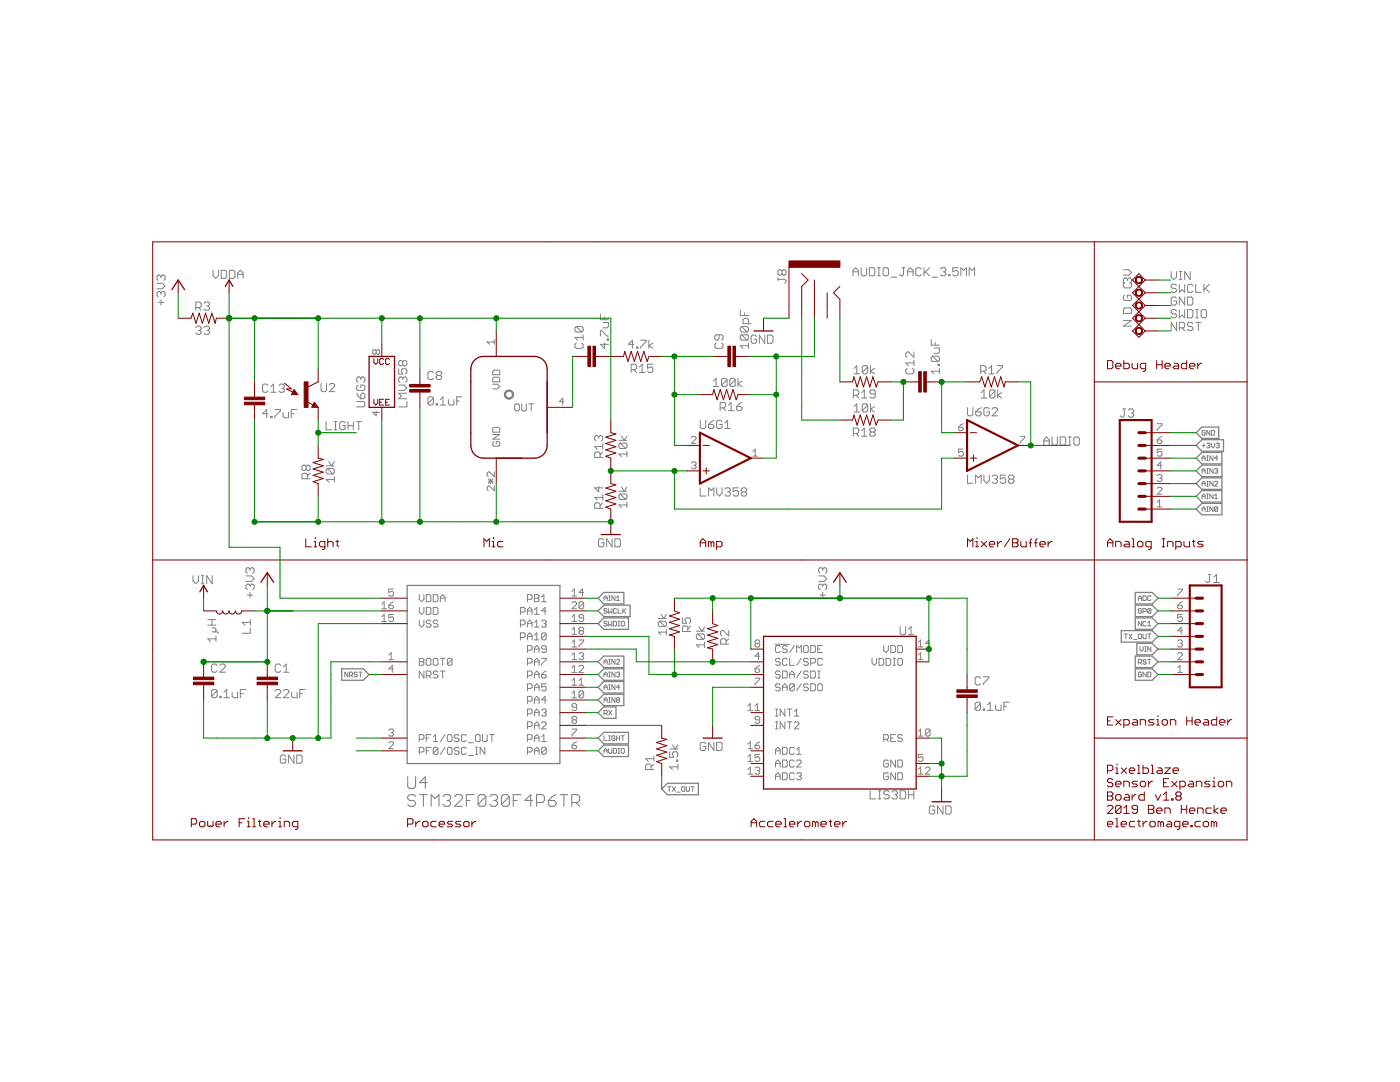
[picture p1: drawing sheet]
<svg xmlns="http://www.w3.org/2000/svg" width="279mm" height="216mm" viewBox="0 0 279 216" stroke-linecap="round" stroke-linejoin="round" font-family="sans-serif">
<g fill="none" stroke="#808080" stroke-width=".25">
<path d="M238.7 88.9l1.2-1.2h4.3v2.3h-4.3zM238.7 86.3l1.2-1.1h3.3v2.3h-3.3zM238.7 91.4l1.2-1.1h4v2.3h-4zM238.7 94l1.2-1.2h4v2.3h-4zM238.7 96.5l1.2-1.1h4v2.2h-4zM238.7 99l1.2-1.1h4v2.3h-4zM81.3 116.8h30.4v35.6h-30.4zM119.4 119.4l1.1-1.2h4v2.3h-4zM226.6 118.2h3.4l1.1 1.2-1.1 1.1h-3.4zM238.7 101.6l1.2-1.2h4v2.3h-4zM68.2 133.5h4.3l1.2 1.1-1.2 1.1h-4.3zM119.4 121.9l1.1-1.1h5.3v2.2h-5.3z"/>
<path d="M119.4 124.4l1.1-1.1h4.9v2.3h-4.9zM119.4 139.7l1.1-1.2h4v2.3h-4zM119.4 137.1l1.1-1.1h4v2.3h-4zM120.5 130.9h4v2.3h-4l-1.1-1.1zM120.5 133.5h4v2.2h-4l-1.1-1.1zM223.8 125.8h6.2l1.1 1.2-1.1 1.1h-6.2zM226.6 130.9h3.4l1.1 1.2-1.1 1.1h-3.4zM226.6 120.8h3.4l1.1 1.1-1.1 1.1h-3.4zM226.6 123.3h3.4l1.1 1.1-1.1 1.2h-3.4zM226.6 133.5h3.4l1.1 1.1-1.1 1.1h-3.4zM226.9 128.4h3.1l1.1 1.1-1.1 1.2h-3.1zM120.5 141.1h2.4v2.2h-2.4l-1.1-1.1z"/>
<path d="M120.5 146.1h4.9v2.3h-4.9l-1.1-1.1zM120.5 148.7h4.9v2.3h-4.9l-1.1-1.2zM132.1 157.4l1.1-1.1h6.2v2.3h-6.2z"/>
</g>
<path d="M101 78a.93 .93 0 0 1 1.4 .3 .93 .93 0 0 1-.6 1.3 .93 .93 0 0 1-1.2-.9h.3a.68 .68 0 0 1 .9-.6 .68 .68 0 0 1 .3 1.1 .68 .68 0 0 1-1.2-.2v-.3h-.3z" fill-rule="evenodd" fill="#808080" stroke="#808080" stroke-width=".2"/>
<g fill="none" stroke="#808080" stroke-width=".2">
<path d="M31.3 56.5h1.1l.5 .6-.5 .5h-1.1M32.1 58.4l.3-.2h.3l.2 .2v.6l-.2 .2M32.1 55.2v.2M32.1 58.4v.3M32.1 59.8v1.1M32.1 58.4l-.2-.2h-.3l-.3 .2v.6l.3 .2M32.1 55.2l-.2-.3h-.3l-.3 .3v.5l.3 .3M32.1 55.2l.3-.3h.3l.2 .3v.5l-.2 .3M42.5 53.9v1.1l.6 .5 .5-.5v-1.1M44.2 53.9h.8l.2 .3v1.1l-.2 .2h-.8zM45.8 53.9h.8l.3 .3v1.1l-.3 .2h-.8zM47.4 55.5v-1l.6-.6 .5 .6v1"/>
<path d="M47.4 54.7h1.1M155.2 55.7h1.4l.3 .3v.3l-.3 .2M155.2 55.5v.5M156.1 54.1l-.3-.3h-.3l-.3 .3v.5l.3 .3h.3l.3-.3M156.1 54.1l.2-.3h.3l.3 .3v.5l-.3 .3h-.3l-.2-.3M156.1 54.1v.5M170.2 55v-1l.6-.6 .5 .6v1M170.2 54.2h1.1M171.9 53.4v1.4l.2 .2h.6l.3-.2v-1.4M173.5 53.4h.8l.3 .3v1.1l-.3 .2h-.8zM175.1 55h.6M175.1 53.4h.6"/>
<path d="M175.4 53.4v1.6M176.2 53.7l.3-.3h.5l.3 .3v1.1l-.3 .2h-.5l-.3-.2zM177.9 55.3h1M180 53.4h.6M180.3 53.4v1.4l-.3 .2h-.2l-.3-.2M181.1 54.2h1.1M181.1 55v-1l.6-.6 .5 .6v1M183.9 53.7l-.3-.3h-.6l-.2 .3v1.1l.2 .2h.6l.3-.2M184.4 53.4v1.6M184.7 54.2l.8 .8M185.5 53.4l-1.1 1.1M186.1 55.3h1"/>
<path d="M187.7 53.7l.3-.3h.5l.3 .3v.3l-.3 .2M188.2 54.2h.3M188.5 54.2l.3 .3v.3l-.3 .2h-.5l-.3-.2M189.3 54.8h.3v.2h-.3zM191.2 53.4h-1.1v.8l.6-.2h.2l.3 .2v.6l-.3 .2h-.5l-.3-.2M191.8 55v-1.6l.5 .6 .6-.6v1.6M193.4 55v-1.6l.6 .6 .5-.6v1.6M224.2 53.8h1.1l.5 .6-.5 .5h-1.1M224.5 56.4l-.3 .2v.6l.3 .2h1.1l.2-.2v-.6l-.2-.2M224.5 58.9l-.3 .3v.5l.3 .3h1.1l.2-.3v-.5l-.2-.3h-.6v.5M225 55.7l.3-.2h.3l.2 .2v.6l-.2 .2M225 55.7l-.3-.2h-.2l-.3 .2v.6l.3 .2"/>
<path d="M225 55.7v.3M233.7 54.2v1.1l.6 .5 .5-.5v-1.1M234.8 59.5l-.3-.2h-.5l-.3 .2v1.1l.3 .3h.5l.3-.3v-.5h-.5M234.8 57l-.3-.3h-.5l-.3 .3v.3l.3 .2h.5l.3 .3v.3l-.3 .2h-.5l-.3-.2M235.4 56.7v1.6l.5-.5 .5 .5v-1.6M235.4 55.8h.5M235.4 54.2h.5M235.6 54.2v1.6M236.4 59.3v1.6l-1-1.6v1.6M237 59.3h.8l.3 .2v1.1l-.3 .3h-.8zM237.5 54.2v1.6l-1.1-1.6v1.6M238.1 57l-.3-.3h-.5l-.3 .3v1.1l.3 .2h.5l.3-.2"/>
<path d="M238.6 56.7v1.6h1.1M240.3 56.7v1.6M240.5 57.5l.8 .8M241.3 56.7l-1 1.1M31.6 60.3h1.1M39.1 65.4l.2-.3h.6l.3 .3v.2l-.3 .3M39.1 61.4h.8l.3-.3v-.6l-.3-.2h-.8v1.6M39.6 65.9h.3M39.6 61.4l.6 .5M39.9 65.9l.3 .3v.2l-.3 .3h-.6l-.2-.3M40.7 65.4l.3-.3h.5l.3 .3v.2l-.3 .3M40.7 60.5l.3-.2h.5l.3 .2v.3l-.3 .3"/>
<path d="M41.3 65.9h.2M41.3 61.1h.2M41.5 65.9l.3 .3v.2l-.3 .3h-.5l-.3-.3M41.5 61.1l.3 .3v.2l-.3 .3h-.5l-.3-.3M53.5 76.9l-.3-.3h-.5l-.3 .3v1.1l.3 .3h.5l.3-.3M54 78.3h1.1M54 77.2l.6-.6v1.7M55.7 76.9l.2-.3h.6l.2 .3v.3l-.2 .3M56.2 77.5h.3M56.5 77.5l.2 .2v.3l-.2 .3h-.6l-.2-.3M64.1 76.5v1.4l.2 .2h.6l.3-.2v-1.4M65.7 76.8l.3-.3h.5l.3 .3v.3l-1.1 1h1.1"/>
<path d="M71.2 78.5l.3 .5 .5 .6M71.5 76.8l-.3 .3v.6l.3 .2h1l.3-.2v-.6l-.3-.3h-.5v.6M72 75.5l.3-.3h.2l.3 .3v.5l-.3 .3M72 75.5v.2M72 75.5l-.3-.3h-.2l-.3 .3v.5l.3 .3M72.3 78.5h.2l.3 .2v.6l-.3 .3h-.5v-.9zM75.1 70l-.3-.2h-.2l-.2 .2v.5l.2 .2h.2l.3-.2M75.1 70l.2-.2h.2l.3 .2v.5l-.3 .2h-.2l-.2-.2M75.1 70v.5M79.6 76.8h1l.6 .6-.6 .5h-1M79.6 73.6v1.1h.8l-.3-.6v-.3l.3-.2h.5l.3 .2v.6l-.3 .3M80.4 72.2l.2-.3h.3l.3 .3v.5l-.3 .3h-.3l-.2-.3"/>
<path d="M80.4 75.5l-.3-.3h-.3l-.2 .3v.5l.2 .3M80.4 75.5l.2-.3h.3l.3 .3v.5l-.3 .3M80.4 72.2l-.3-.3h-.3l-.2 .3v.5l.2 .3h.3l.3-.3M80.4 72.2v.5M80.4 75.5v.2M81.2 78.5h-1.6l.5 .5-.5 .6h1.6M86.5 74.4l-.3-.3h-.5l-.3 .3v1.1l.3 .2h.5l.3-.2M86.5 79.5l-.3-.3h-.5l-.3 .3v1M86.5 79.5v1l-.3 .3h-.5l-.3-.3M86.5 79.5l-1.1 1M87.3 74.9l-.3-.2v-.3l.3-.3h.6l.2 .3v.3l-.2 .2M87.3 74.9l-.3 .3v.3l.3 .2h.6l.2-.2v-.3l-.2-.3"/>
<path d="M87.3 74.9h.6M87.9 79.7l.5-.5v1.6M89.5 79.7v.8l.3 .3h.8v-1.1M92.2 79.2h-1.1v1.6M98.3 76.7h1l.4 .4-.4 .5h-1M98.3 75.5l.3-.2h.9l.2 .2v.7h-1.4zM98.3 74.1l.3-.2h.9l.2 .2v.7h-1.4zM98.6 68.2h-1.4l.5 .5M98.6 67.8v.9M115 68.4l-.3 .3v.5l.3 .3h1.1l.3-.3v-.5l-.3-.3M115 65.2l-.3 .2v.6l.3 .3h1.1M115 65.2h1.1l.3 .2v.6l-.3 .3"/>
<path d="M115 65.2l1.1 1.1M116.4 66.8v1.1M116.4 67.3h-1.7l.6 .6M119.8 62.7v1.1h1.6M119.8 67.1v-1.1h.3l1.1 1.1h.2M120.4 64.3h1v.9l-.2 .2h-.8M120.6 68.4v1.1l-.8-.8h1.6M120.6 63.2v.6M121.2 67.6h.2v.3h-.2zM126 73.8h.8l.2-.3v-.5l-.2-.3h-.8v1.6M126.5 68.7h-1.1l.8-.8v1.6M126.5 73.8l.5 .5"/>
<path d="M127 69.2h.3v.3h-.3zM127.6 73.2l.5-.5v1.6M127.6 74.3h1.1M127.9 67.9h1v.3l-1 1v.3M129.5 67.9v1.6M130.3 72.7h-1.1v.8l.6-.3h.2l.3 .3v.5l-.3 .3h-.5l-.3-.3M130.3 68.4l-.8 .6 .8 .5M142.4 76.1l.5-.6v1.6M142.4 77.1h1M142.9 68.4l-.2 .3v.5l.2 .3h1.1l.3-.3v-.5l-.3-.3M143.5 66.8v.8l-.3 .3h-.3l-.2-.3v-.5l.2-.3h1.1l.3 .3v.5l-.3 .3M145.1 75.8v1.1l-.3 .2h-.5l-.3-.2"/>
<path d="M145.1 75.8l-.3-.3h-.5l-.3 .3v1.1M145.1 75.8l-1.1 1.1M146.7 75.8v1.1l-.2 .2h-.6l-.3-.2M146.7 75.8l-.2-.3h-.6l-.3 .3v1.1M146.7 75.8l-1.1 1.1M147.3 75.5v1.6M147.7 61.9v1.1h1.7M148 66.8l-.3 .3v.5l.3 .3h1.1M148 65.2h1.1l.3 .2v.6l-.3 .3M148 66.8h1.1l.3 .3v.5l-.3 .3M148 65.2l-.3 .2v.6l.3 .3h1.1M148 66.8l1.1 1.1"/>
<path d="M148 65.2l1.1 1.1M148.1 76.1l-.8 .5 .8 .5M148.6 62.4v.6M149.4 69h-1.7l.6 .5M149.4 64.6v-.8l-.3-.3h-.5l-.3 .3v.8h1.6M149.4 68.4v1.1M151 67.1l-.3-.2h-.5l-.3 .2v1.1l.3 .3h.5l.3-.3v-.5h-.5M152.6 66.9v1.6l-1-1.6v1.6M153.2 66.9h.8l.3 .2v1.1l-.3 .3h-.8zM170.3 78.9h.8l.3-.3v-.5l-.3-.3h-.8v1.6M170.5 73.5l.5-.5v1.6M170.5 74.6h1"/>
<path d="M170.9 78.9l.5 .5M172 79.4h1M172 78.3l.5-.5v1.6M173.2 73.2l-.3-.2h-.5l-.3 .2v1.1M173.2 73.2v1.1l-.3 .3h-.5l-.3-.3M173.2 73.2l-1.1 1.1M173.7 73v1.6M174.5 73.5l-.8 .6 .8 .5M174.7 78.6h-.8l-.3-.3v-.2l.3-.3h.5l.3 .3v1l-.3 .3h-.5l-.3-.3M181 73.5l-.2 .3v.5l.2 .3h1.1l.3-.3v-.5l-.3-.3M182.4 70.2v1.1l-1.1-1.1h-.3l-.2 .3v.6l.2 .2M182.4 71.9v1.1"/>
<path d="M182.4 72.4h-1.6l.5 .6M185.8 67.8v1.1h1.7M186.1 71.1h1.1l.3 .2v.6l-.3 .2M186.1 71.1l-.3 .2v.6l.3 .2h1.1M186.1 71.1l1.1 1M186.4 69.4h1.1v.8l-.3 .3h-.8M186.6 68.3v.6M187.2 72.7h.3v.3h-.3zM187.5 74.1h-1.7l.6 .5M187.5 73.5v1.1M195.7 74.1h.8l.3-.3v-.6l-.3-.2h-.8v1.6M195.8 78.3l.6-.5v1.6"/>
<path d="M195.8 79.4h1.1M196.3 74.1l.5 .5M197.3 74.6h1.1M197.3 73.5l.6-.5v1.6M198.6 78.1v1l-.3 .3h-.6l-.2-.3M198.6 78.1l-.3-.3h-.6l-.2 .3v1M198.6 78.1l-1.1 1M199 73h1.1v.2l-1.1 1.1v.3M199.1 77.8v1.6M199.9 78.3l-.8 .6 .8 .5M224.2 64h1.6l-1.6 1.1h1.6M224.5 61.4h1.1l.2 .3v.8h-1.6v-.8z"/>
<path d="M234.8 62.1l-.3-.3h-.5l-.3 .3v.2l.3 .3h.5l.3 .3v.3l-.3 .2h-.5l-.3-.2M234.8 64.3v1.7l-1.1-1.7v1.7M235.4 65.4h.8l.2-.2v-.6l-.2-.3h-.8v1.7M235.4 61.8v1.6l.5-.5 .5 .5v-1.6M235.9 65.4l.5 .6M237 61.8h.8l.3 .3v1.1l-.3 .2h-.8zM238.1 64.6l-.3-.3h-.5l-.3 .3v.3l.3 .3h.5l.3 .2v.3l-.3 .3h-.5l-.3-.3M238.6 64.3h1.1M238.6 61.8h.6M238.6 63.4h.6M238.9 61.8v1.6M239.2 64.3v1.7"/>
<path d="M239.7 62.1l.3-.3h.5l.3 .3v1.1l-.3 .2h-.5l-.3-.2zM53.5 82.5h-1.1l.8-.8v1.7M54 83.1h.3v.3h-.3zM54.8 81.7h1.1v.3l-1.1 1.1v.3M56.5 82.3v.8l.3 .3h.8v-1.1M58.1 82.5h.6M59.2 81.7h-1.1v1.7M61.1 93.1l-.3-.3h-.3l-.2 .3v.5l.2 .3h.3l.3-.3M61.1 93.1l.2-.3h.3l.3 .3v.5l-.3 .3h-.3l-.2-.3M61.1 93.1v.5M61.3 95.5v-.8l-.2-.3h-.6l-.2 .3v.8h1.6M61.9 94.4l-.6 .6"/>
<path d="M65.1 84.1v1.7h1.1M65.1 92.9h1.6M65.4 93.5h1l.3 .3v.5l-.3 .3M65.4 93.5l-.3 .3v.5l.3 .3h1M65.4 93.5l1 1.1M65.6 92.1l.6 .8 .5-.8M66.7 95.7h-1.6l.5 .5M66.7 95.1v1.1M66.7 85.8h.5M66.7 84.1h.5M67 84.1v1.7M68.9 84.4l-.3-.3h-.5l-.3 .3v1.1l.3 .3h.5l.3-.3v-.6h-.6"/>
<path d="M69.4 84.9h1.1M69.4 84.1v1.7M70.5 84.1v1.7M71.1 84.1h1.1M71.2 80.1h1.3l.3 .3v.5l-.3 .3h-1.3M71.6 84.1v1.7M75.1 82v1l-.7-.7h1.4M81.2 80.1v1.1h-1.6M87 80.5h.3v.3h-.3zM87.9 80.8h1M91.1 80h.6M97.5 95.6l.9 .9"/>
<path d="M97.5 96h.9M97.9 95.6v.9M98.3 85.5l.3-.2h.9l.2 .2v.7h-1.4zM98.3 86.7h1.4l-1.4 .9h1.4M98.4 95.6l-.9 .9M98.6 88.1l-.3 .2v.5l.3 .2h.9l.2-.2v-.5l-.2-.2h-.5v.5M98.6 94.2v.9l-.9-.9h-.2l-.3 .2v.5l.3 .2M98.6 97v.9l-.9-.9h-.2l-.3 .2v.5l.3 .2M103 80.6h.4l.3 .2v.9l-.3 .3h-.4l-.3-.3v-.9zM104.1 80.6v1.1l.3 .3h.4l.3-.3v-1.1M105.5 80.6h1M106 80.6v1.4"/>
<path d="M112.5 80.2h-.9l.7-.7v1.4M119.5 87.2l-.3-.3h-.3l-.2 .3v.5l.2 .3M119.5 87.2l.3-.3h.2l.3 .3v.5l-.3 .3M119.5 87.2v.3M119.5 97.1v1l-.8-.8h1.6M119.8 91.3v-.9l-.3-.2h-.6l-.2 .2v.9h1.6M120.3 90.2l-.5 .5M120.3 89.1h-1.6l.5 .5M120.3 88.5v1.1M120.3 98.7v1.1M120.3 99.3h-1.6l.5 .5M123.5 87.9h1.6"/>
<path d="M123.5 98h1.6M123.8 88.4h1.1l.2 .3v.5l-.2 .3M123.8 98.6h1.1l.2 .2v.6l-.2 .3M123.8 88.4l-.3 .3v.5l.3 .3h1.1M123.8 98.6l-.3 .2v.6l.3 .3h1.1M123.8 88.4l1.1 1.1M123.8 98.6l1.1 1.1M124 87l.6 .9 .5-.9M124 97.2l.6 .8 .5-.8M125.1 90.6h-1.6l.5 .5M125.1 90v1.1M138 92.4l.2-.2h.5l.2 .2v.2l-.2 .3"/>
<path d="M138 87.3l.2-.2h.5l.2 .2v.2l-.9 1h.9M138.5 92.9h.2M138.7 92.9l.2 .2v.2l-.2 .3h-.5l-.2-.3M139.7 83.9v1.3l.3 .3h.6l.2-.3v-1.3M139.7 97.3v1.7h1.1M141.4 84.7h.8l.3 .3v.2l-.3 .3h-.5l-.3-.3zM141.4 99v-1.7l.5 .6 .6-.6v1.7M142.5 83.9l-.6 .3-.5 .5M143 97.3v1.1l.6 .6 .5-.6v-1.1M143.7 81.4h.8l.3-.3v-.5l-.3-.3h-.8v1.6M144.1 84.2l-.3-.3h-.5l-.3 .3v1l.3 .3h.5l.3-.3v-.5h-.5M144.3 81.4l.5 .5"/>
<path d="M144.7 97.6l.2-.3h.6l.3 .3v.3l-.3 .2M144.7 85.5h1.1M144.7 84.4l.5-.5v1.6M145.2 98.1h.3M145.4 80.9l.5-.6v1.6M145.4 81.9h1.1M145.5 98.1l.3 .3v.3l-.3 .3h-.6l-.2-.3M147 81.1h.8l.3 .3v.3l-.3 .2h-.5l-.3-.2zM147.4 97.3h-1.1v.8l.5-.2h.3l.3 .2v.6l-.3 .3h-.5l-.3-.3M148.1 80.3l-1.1 .8M148.2 98.1l-.3 .3v.3l.3 .3h.6l.2-.3v-.3l-.2-.3M148.2 98.1l-.3-.2v-.3l.3-.3h.6l.2 .3v.3l-.2 .2"/>
<path d="M148.2 98.1h.6M150.3 91h.9M150.3 90.1l.4-.5v1.4M170.3 86.5h.8l.3-.3v-.5l-.3-.3h-.8v1.6M170.5 81.1l.5-.5v1.6M170.5 82.2h1M170.9 86.5l.5 .5M172 86l.5-.6v1.6M172 87h1M173.2 80.9v1l-.3 .3h-.5l-.3-.3M173.2 80.9l-.3-.3h-.5l-.3 .3v1M173.2 80.9l-1.1 1"/>
<path d="M173.7 80.6v1.6M173.9 86.2l-.3-.2v-.3l.3-.3h.5l.3 .3v.3l-.3 .2M173.9 86.2l-.3 .3v.3l.3 .2h.5l.3-.2v-.3l-.3-.3M173.9 86.2h.5M174.5 81.1l-.8 .6 .8 .5M191.3 85.2h.7l.2 .3v.2l-.2 .2h-.5l-.2-.2zM192.2 89.6h-.9v.7l.5-.2h.2l.2 .2v.5l-.2 .2h-.5l-.2-.2M192.2 84.5l-.9 .7M193.1 81.3v1.4l.3 .3h.5l.3-.3v-1.4M193.1 94.8v1.6h1.1M194.7 82.2h.8l.3 .2v.3l-.3 .3h-.5l-.3-.3zM194.7 96.4v-1.6l.6 .5 .5-.5v1.6"/>
<path d="M195.8 81.3l-.5 .3-.6 .6M196.4 94.8v1.1l.5 .5 .5-.5v-1.1M197.4 81.6l-.2-.3h-.6l-.2 .3v1.1l.2 .3h.6l.2-.3v-.5h-.5M198 81.6l.3-.3h.5l.3 .3v.3l-1.1 1.1h1.1M198 95.1l.3-.3h.5l.3 .3v.2l-.3 .3M198.5 95.6h.3M198.8 95.6l.3 .3v.3l-.3 .2h-.5l-.3-.2M200.7 94.8h-1.1v.8l.6-.3h.2l.3 .3v.6l-.3 .2h-.5l-.3-.2M201.5 95.6l-.2-.3v-.2l.2-.3h.6l.3 .3v.2l-.3 .3M201.5 95.6l-.2 .3v.3l.2 .2h.6l.3-.2v-.3l-.3-.3M201.5 95.6h.6M203.6 87.1h.9v.2l-.9 .9v.3"/>
<path d="M208.3 88.8v-1.1l.6-.5 .5 .5v1.1M208.3 88h1.1M210 87.2v1.3l.2 .3h.6l.2-.3v-1.3M211.6 87.2h.8l.3 .3v1l-.3 .3h-.8zM213.2 88.8h.6M213.2 87.2h.6M213.5 87.2v1.6M214.6 87.2h.5l.3 .3v1l-.3 .3h-.5l-.3-.3v-1zM224.1 81.6h.5M224.4 81.6v1.4l-.3 .2h-.3l-.2-.2M225.2 81.9l.3-.3h.5l.3 .3v.2l-.3 .3M225.7 82.4h.3"/>
<path d="M226 82.4l.3 .3v.3l-.3 .2h-.5l-.3-.2M230.9 97.5l.3-.3h.4l.3 .3v.2l-1 .9h1M230.9 84.5h1v.3l-1 .9v.2M230.9 87.8h.7l.3 .2v.2l-.3 .3h-.4l-.3-.3zM230.9 94.9l.3-.2h.4l.3 .2v.2l-.3 .3M231.4 95.4h.2M231.6 95.4l.3 .2v.3l-.3 .2h-.4l-.3-.2M231.9 89.6h-1v.7l.5-.2h.2l.3 .2v.5l-.3 .2h-.4l-.3-.2M231.9 92.9h-1l.7-.7v1.4M231.9 87.1l-1 .7M239.9 91.9v-.6l.3-.3 .3 .3v.6M239.9 88.9h.6"/>
<path d="M239.9 94.4v-.6l.3-.3 .3 .3v.6M239.9 97v-.6l.3-.4 .3 .4v.6M239.9 99.5v-.6l.3-.3 .3 .3v.6M239.9 91.4h.6M239.9 94h.6M239.9 96.5h.6M239.9 99h.6M240.2 88.6v.6M240.5 86l-.1-.1h-.3l-.2 .1v.7l.2 .1h.3l.1-.1v-.4h-.3M240.8 93.5h.4M240.8 88.6l.2-.2h.3l.1 .2-.1 .3M240.8 98.6h.4"/>
<path d="M240.8 94.4h.4M240.8 97h.4M240.8 96h.4M240.8 91.9h.4M240.8 91h.4M240.8 99.5h.4M241 91v.9M241 93.5v.9M241 96v1M241 98.6v.9M241.2 88.9h.1M241.3 88.9l.1 .1-.1 .4h-.3l-.2-.2"/>
<path d="M241.4 85.9v.9l-.6-.9v.9M241.8 85.9h.4l.2 .1v.7l-.2 .1h-.4zM241.8 88.4v.6l.3 .4 .3-.4v-.6M242.1 91v.9l-.7-.9v.9M242.1 93.5v.9l-.7-.9v.9M242.1 96v1l-.7-1v1M242.1 98.6v.9l-.7-.9v.9M242.4 93.7l.1-.2h.4l.1 .2-.1 .3M242.4 96.2l.1-.2 .5 .2v.2l-.6 .6h.6M242.4 99.5h.6M242.4 98.9l.3-.3v.9M242.7 88.6l.2-.2h.3l.1 .2-.1 .3"/>
<path d="M242.7 94h.2M242.9 94l.1 .1-.1 .3h-.4l-.1-.1M243 88.9h.2M243 91.4h-.6l.5-.4v.9M243.2 88.9l.1 .1-.1 .4h-.3l-.2-.2M38.5 114.9v1.1l.6 .5 .5-.5v-1.1M40.2 116.5h.5M40.2 114.9h.5M40.4 114.9v1.6M42.4 114.9v1.6l-1.1-1.6v1.6M49.1 114.9h1.1l.5 .6-.5 .5h-1.1M49.4 118.7h1"/>
<path d="M49.9 116.8l-.3-.2h-.2l-.3 .2v.6l.3 .2M49.9 116.8l.3-.2h.2l.3 .2v.6l-.3 .2M49.9 113.6l-.3-.3h-.2l-.3 .3v.5l.3 .3M49.9 113.6l.3-.3h.2l.3 .3v.5l-.3 .3M49.9 113.6v.2M49.9 116.8v.3M49.9 118.2v1.1M78.5 117.5h-.9v.7l.7-.2 .2 .2v.5l-.2 .2h-.5l-.2-.2M83.7 118.7v.9l.4 .5 .5-.5v-.9M85.1 118.7h.7l.2 .2v.9l-.2 .3h-.7zM86.5 118.7h.7l.2 .2v.9l-.2 .3h-.7zM87.9 119.4h.9"/>
<path d="M105.3 119.6h.7l.2-.2v-.5l-.2-.2h-.7v1.4M106.7 118.7h.7l.2 .2v.2l-.2 .3 .2 .2v.2l-.2 .3h-.7zM106.7 119.4h.7M108.1 119.1l.4-.4v1.4M114.2 118.9h.9M114.2 118l.4-.5v1.4M116.5 118.2h-1l.7-.7v1.4M119.8 101.4v-.8l-.3-.3h-.6l-.2 .3v.8h1.6M120.3 100.3l-.5 .6M120.5 107.8l-.3-.3h-.5l-.3 .3v1.1l.3 .2h.5l.3-.2v-.6h-.5M120.5 119.8v-.6l.4-.3 .3 .3v.6M120.5 119.4h.7"/>
<path d="M121.5 119.8h.3M121.5 118.9h.3M121.6 118.9v.9M122.2 107.5v1.6l-1.1-1.6v1.6M122.7 107.5h.8l.3 .3v1.1l-.3 .2h-.8zM122.7 118.9v.9l-.6-.9v.9M123 119.8h.7M123 119.2l.4-.3v.9M125.1 100.2v1.1M125.1 100.8h-1.6l.5 .5M163.4 114.9h1l.6 .6-.6 .5h-1M163.6 118.7h1.1"/>
<path d="M164.2 113.6v.2M164.2 116.8v.3M164.2 118.2v1.1M164.2 116.8l-.3-.2h-.3l-.2 .2v.6l.2 .2M164.2 113.6l-.3-.3h-.3l-.2 .3v.5l.2 .3M164.2 116.8l.2-.2h.3l.3 .2v.6l-.3 .2M164.2 113.6l.2-.3h.3l.3 .3v.5l-.3 .3M227.2 119.4h.6M227.2 119.8v-.6l.3-.3 .3 .3v.6M228.1 118.9h.5l.1 .1v.7l-.1 .1h-.5zM229.7 119l-.2-.1-.4 .1v.7l.1 .1 .5-.1M230.9 100.2l.5-.4v1.4"/>
<path d="M230.9 101.2h1M235 117.5h1v.3l-1 .9v.2M239.9 102v-.6l.3-.3 .3 .3v.6M239.9 101.6h.6M240.8 101.1h.4M240.8 102h.4M241 101.1v.9M241.1 114.6h.6M241.4 114.6v1.4l-.3 .2h-.2l-.3-.2M242.1 101.1v.9l-.7-.9v.9M242.2 116.2h1.1M242.2 115.1l.6-.5v1.6"/>
<path d="M243 101.3l-.1-.2-.5 .2v.6M243 101.3v.6l-.1 .1-.5-.1M243 101.3l-.6 .6M41.5 124.7h1.6M41.5 123.6h1.6M42.3 125.3h.5l.3 .2v.3l-.3 .3M42.3 126.1h1.1l.2 .3M42.3 123.6v1.1M43.1 127.5h-1.6l.5 .5M43.1 126.9v1.1M43.3 132.8l-.2-.3h-.6l-.3 .3v1.1l.3 .2h.6l.2-.2M43.3 137.9l-.2-.3h-.6l-.3 .3v1"/>
<path d="M43.3 137.9v1l-.2 .3h-.6l-.3-.3M43.3 137.9l-1.1 1M43.9 138.9h.3v.3h-.3zM43.9 132.8l.3-.3h.5l.3 .3v.3l-1.1 1h1.1M44.7 139.2h1.1M44.7 138.1l.5-.5v1.6M46.3 138.1v.8l.3 .3h.8v-1.1M48 138.4h.5M49 137.6h-1v1.6M50 125.3v1.1h-1.7M50 123.6v1.1M50 124.2h-1.7l.6 .5"/>
<path d="M54.9 137.9l.3-.3h.6l.2 .3v.2l-1.1 1.1h1.1M56 132.8l-.2-.3h-.6l-.3 .3v1.1l.3 .2h.6l.2-.2M56.6 137.9l.2-.3h.6l.3 .3v.2l-1.1 1.1h1.1M56.6 134.1h1.1M56.6 133.1l.5-.6v1.6M58.2 138.1v.8l.3 .3h.8v-1.1M59.8 138.4h.6M60.9 137.6h-1.1v1.6M69.4 134.1v1l-.6-1v1M69.7 134.7h.5l.2-.1-.2-.5h-.5v1M70.1 134.7l.3 .4M71.3 134.3l-.2-.2h-.3l-.1 .3 .1 .2h.3l.2 .3-.2 .2h-.3l-.1-.2"/>
<path d="M71.6 134.1h.6M71.9 134.1v1M76.2 124h.9M76.2 121.5h.9M76.2 123.1l.5-.5v1.4M76.2 120.5l.5-.4v1.4M77.6 131.6h.9M77.6 120.8h.7l.2 .2v.2l-.2 .3h-.5l-.2-.3zM77.6 130.7l.5-.5v1.4M78.5 122.6h-.9v.7l.7-.2 .2 .2v.5l-.2 .2h-.5l-.2-.2M78.5 133.5h-.9l.7-.7v1.4M78.5 120.1l-.9 .7"/>
<path d="M83.7 131.4h.7l.2 .2v.2l-.2 .3 .2 .2v.2l-.2 .3h-.7zM83.7 132.1h.7M83.7 121.2v.9l.4 .5 .5-.5v-.9M83.7 123.7v1l.4 .4 .5-.4v-1M84.6 133.9v1.4l-.9-1.4v1.4M85.1 134.8h.7l.2-.2v-.5l-.2-.2h-.7v1.4M85.1 121.2h.7l.2 .2v1l-.2 .2h-.7zM85.3 131.4h.5l.2 .2v.9l-.2 .3h-.5l-.2-.3v-.9zM85.5 134.8l.5 .5M86 124l-.2-.3h-.5l-.2 .3v.2l.2 .2h.5l.2 .3v.2l-.2 .2h-.5l-.2-.2M86.5 121.2h.7l.2 .2v1l-.2 .2h-.7zM86.7 131.4h.5l.2 .2v.9l-.2 .3h-.5l-.2-.3v-.9z"/>
<path d="M87.4 124l-.2-.3h-.5l-.2 .3v.2l.2 .2h.5l.2 .3v.2l-.2 .2h-.5l-.2-.2M87.4 134.1l-.2-.2h-.5l-.2 .2v.3l.2 .2h.5l.2 .2v.3l-.2 .2h-.5l-.2-.2M87.9 131.4h.9M87.9 133.9h.9M87.9 120.1v-1l.4-.4 .5 .4v1M88.3 131.4v1.4M88.3 133.9v1.4M90.2 131.6l-.2-.2h-.5l-.2 .2v.9M90.2 131.6v.9l-.2 .3h-.5l-.2-.3M90.2 131.6l-.9 .9M103.9 122.1h.7l.2-.2v-.5l-.2-.2h-.7v1.4M103.9 124.7h.7l.2-.3v-.4l-.2-.3h-.7v1.4"/>
<path d="M103.9 127.2h.7l.2-.2v-.5l-.2-.2h-.7v1.4M105.3 139.9h.7l.2-.2v-.5l-.2-.2h-.7v1.4M105.3 129.8h.7l.2-.3v-.4l-.2-.3h-.7v1.4M105.3 132.3h.7l.2-.2v-.5l-.2-.2h-.7v1.4M105.3 137.4h.7l.2-.3v-.4l-.2-.3h-.7v1.4M105.3 134.8h.7l.2-.2v-.5l-.2-.2h-.7v1.4M105.3 122.6v-.9l.4-.5 .5 .5v.9M105.3 125.1v-.9l.4-.5 .5 .5v.9M105.3 127.7v-1l.4-.4 .5 .4v1M105.3 124.4h.9M105.3 127h.9M105.3 121.9h.9"/>
<path d="M106.7 132.8v-1l.4-.4 .5 .4v1M106.7 127.7h.9M106.7 132.1h.9M106.7 129.5h.9M106.7 137.1h.9M106.7 134.6h.9M106.7 137.8v-.9l.4-.5 .5 .5v.9M106.7 130.2v-.9l.4-.5 .5 .5v.9M106.7 135.3v-.9l.4-.5 .5 .5v.9M106.7 139.7h.9M106.7 125.1h.9M106.7 122.6h.9"/>
<path d="M106.7 126.7l.4-.4v1.4M106.7 121.7l.4-.5v1.4M106.7 124.2l.4-.5v1.4M108.1 134.6h.7l.2 .2v.3l-.2 .2h-.5l-.2-.2zM108.1 131.4h.9v.2l-.9 .9v.3M108.1 120.1h.9M108.1 124l.2-.3h.5l.2 .3v.2l-.2 .2M108.5 124.4h.3M108.8 124.4l.2 .3v.2l-.2 .2h-.5l-.2-.2M109 129.5h-.7l-.2-.2v-.2l.2-.3h.5l.2 .3v.9l-.2 .2h-.5l-.2-.2M109 126.5v.9l-.2 .3h-.5l-.2-.3M109 136.4h-.9v.7l.4-.2h.3l.2 .2v.5l-.2 .2h-.5l-.2-.2"/>
<path d="M109 126.5l-.2-.2h-.5l-.2 .2v.9M109 139.7h-.9l.7-.7v1.4M109 121.9h-.9l.7-.7v1.4M109 133.9l-.9 .7M109 126.5l-.9 .9M114.2 134.2h.9M114.2 131.6h.9M114.2 129.1h.9M114.2 124h.9M114.2 120.3l.2-.2h.5l.2 .2v.2l-.9 1h.9M114.2 138.3l.4-.4v1.4M114.2 123.1l.4-.5v1.4"/>
<path d="M114.2 125.6l.4-.4v1.4M114.2 128.2l.4-.5v1.4M114.2 130.7l.4-.5v1.4M114.2 133.2l.4-.4v1.4M114.2 135.8l.4-.5v1.4M114.2 139.3h.9M114.2 136.7h.9M114.2 126.6h.9M115.5 133l.3-.2h.4l.3 .2v.2l-1 1h1M115.5 130.5l.3-.3h.4l.3 .3v.2l-.3 .2M115.5 127.7h1v.2l-1 1v.2M115.5 136.7h1"/>
<path d="M115.5 135.8l.5-.5v1.4M115.8 125.9h.4M115.8 125.9l-.3 .2v.2l.3 .3h.4l.3-.3v-.2l-.3-.2M115.8 125.9l-.3-.3v-.2l.3-.2h.4l.3 .2v.2l-.3 .3M116 130.9h.2M116.2 130.9l.3 .3v.2l-.3 .2h-.4l-.3-.2M116.5 123.3h-.7l-.3-.2v-.2l.3-.3h.4l.3 .3v.9l-.3 .2h-.4l-.3-.2M116.5 120.3v.9l-.3 .3h-.4l-.3-.3M116.5 138.1l-.3-.2h-.4l-.3 .2v.9M116.5 138.1v.9l-.3 .3h-.4l-.3-.3M116.5 120.3l-.3-.2h-.4l-.3 .2v.9M116.5 138.1l-1 .9"/>
<path d="M116.5 120.3l-1 .9M120.5 132.5v-.6l.4-.3 .3 .3v.6M120.5 135.1v-.7l.4-.3 .3 .3v.7M120.5 137.6v-.6l.4-.3 .3 .3v.6M120.5 132.1h.7M120.5 137.1h.7M120.5 134.6h.7M120.5 139.7h.7M121.2 121.6l-.5-.2-.2 .3 .2 .2h.3l.2 .3-.2 .2-.5-.2M121.2 124.1l-.5-.1-.2 .3 .2 .1h.3l.2 .4-.2 .1-.5-.1M121.5 137.6h.3M121.5 139.2h.3"/>
<path d="M121.5 124v.9l.3-.3 .3 .3v-.9M121.5 135.1h.3M121.5 136.7h.3M121.5 132.5h.3M121.5 134.1h.3M121.5 131.6h.3M121.5 121.4v1l.3-.4 .3 .4v-1M121.6 131.6v.9M121.6 134.1v1M121.6 136.7v.9M121.6 139.2v.9M122.4 124h.5l.1 .1v.7l-.1 .1h-.5z"/>
<path d="M122.7 131.6v.9l-.6-.9v.9M122.7 134.1v1l-.6-1v1M122.7 136.7v.9l-.6-.9v.9M122.7 139.2v.9l-.6-.9v.9M123 131.7l.2-.1h.3l.2 .1-.7 .8h.7M123 134.3l.2-.2h.3l.2 .2-.2 .3M123 121.6l-.1-.2-.5 .2v.6l.2 .2 .4-.2M123.3 124.9h.4M123.3 121.4v1h.7M123.3 124h.4M123.4 134.6h.1M123.5 124v.9"/>
<path d="M123.5 134.6l.2 .1-.2 .4h-.3l-.2-.2M123.7 139.4l-.2-.2h-.3l-.2 .2v.6M123.7 137.1h-.7l.5-.4v.9M123.7 139.4v.6l-.2 .1h-.3l-.2-.1M123.7 139.4l-.7 .6M124 124.1l.1-.1 .5 .1v.7l-.2 .1-.4-.1zM124.3 121.4v1M124.4 121.9l.5 .5M124.9 121.4l-.6 .6M131.4 123.4h1.6M131.6 124h1.1l.3 .2v.6l-.3 .2M131.6 124l-.2 .2v.6l.2 .2h1.1"/>
<path d="M131.6 124l1.1 1M131.9 122.6l.6 .8 .5-.8M133 126.1h-1.6l.5 .6M133 125.6v1.1M136.2 123.3v1.1h.8l-.3-.6v-.3l.3-.2h.6l.2 .2v.6l-.2 .3M137.3 126v-.8l-.3-.3h-.5l-.3 .3v.8h1.6M137.8 124.9l-.5 .6M139 125.9h1.6M139.3 126.5h1l.3 .3v.5l-.3 .3M139.3 126.5l-.3 .3v.5l.3 .3h1M139.3 126.5l1 1.1M139.5 125.1l.6 .8 .5-.8"/>
<path d="M140.6 128.7h-1.6l.5 .5M140.6 128.1v1.1M144.9 128.5v-.8l-.3-.3h-.5l-.3 .3v.8h1.6M145.4 125.8v1.1l-1-1.1h-.3l-.3 .3v.5l.3 .3M145.4 127.4l-.5 .6M150.7 133.5h.7l.2 .2v.2l-.2 .3h-.5l-.2-.3zM150.7 135.3h.9v.3l-.9 .9v.2M150.9 128.4l-.2 .2v.3l.2 .2h.5l.2-.2v-.3l-.2-.2M150.9 128.4l-.2-.2v-.3l.2-.2h.5l.2 .2v.3l-.2 .2M150.9 128.4h.5M151.6 130.9h-.9l.7-.7v1.4M151.6 132.8l-.9 .7"/>
<path d="M154.7 128.6h2.8M155.7 129.1l-.2-.3h-.5l-.2 .3v.9l.2 .2h.5l.2-.2M155.7 131.6l-.2-.2h-.5l-.2 .2v.2l.2 .3h.5l.2 .2v.2l-.2 .3h-.5l-.2-.3M155.7 134.1l-.2-.2h-.5l-.2 .2v.3l.2 .2h.5l.2 .2v.3l-.2 .2h-.5l-.2-.2M155.7 136.7l-.2-.3h-.5l-.2 .3v.2l.2 .2h.5l.2 .3v.2l-.2 .2h-.5l-.2-.2M156.2 133.9h.7l.2 .2v1l-.2 .2h-.7zM156.2 137.8v-.9l.4-.5 .5 .5v.9M156.2 137.1h.9M157.1 129.1l-.2-.3h-.5l-.2 .3v.2l.2 .2h.5l.2 .3v.2l-.2 .2h-.5l-.2-.2M157.1 131.6l-.2-.2h-.5l-.2 .2v.9l.2 .3h.5l.2-.3M157.6 135.3v-.9l.5-.5 .4 .5v.9M157.6 131.4v1.4h.9"/>
<path d="M157.6 134.6h.9M158.5 136.7l-.2-.3h-.5l-.2 .3v.9M158.5 128.8l-.9 1.4M158.5 136.7v.9l-.2 .2h-.5l-.2-.2M158.5 136.7l-.9 .9M159 130.2v-1.4l.4 .5 .5-.5v1.4M159.9 131.4l-.9 1.4M159.9 136.4l-.9 1.4M159.9 133.9l-.9 1.4M160.6 128.8h.5l.2 .3v.9l-.2 .2h-.5l-.2-.2v-.9zM161.3 131.6l-.2-.2h-.5l-.2 .2v.2l.2 .3h.5l.2 .2v.2l-.2 .3h-.5l-.2-.3M161.3 134.1l-.2-.2h-.5l-.2 .2v.3l.2 .2h.5l.2 .2v.3l-.2 .2h-.5l-.2-.2"/>
<path d="M161.3 136.7l-.2-.3h-.5l-.2 .3v.2l.2 .2h.5l.2 .3v.2l-.2 .2h-.5l-.2-.2M161.8 128.8h.7l.2 .3v.9l-.2 .2h-.7zM161.8 132.3h.7l.2-.2v-.5l-.2-.2h-.7v1.4M161.8 133.9h.7l.2 .2v1l-.2 .2h-.7zM161.8 136.4h.7l.2 .3v.9l-.2 .2h-.7zM163.2 129.5h.5M163.2 135.3h.5M163.2 133.9h.5M163.4 136.4h.5l.2 .3v.9l-.2 .2h-.5l-.2-.2v-.9zM163.4 133.9v1.4M164.1 128.8h-.9v1.4h.9M164.1 131.6l-.2-.2h-.5l-.2 .2v.9l.2 .3h.5l.2-.3"/>
<path d="M174 131.4v.9l.5 .5 .5-.5v-.9M175.4 131.4h.7l.3 .2v.9l-.3 .3h-.7zM176.4 128.8v1l.4 .4 .5-.4v-1M176.8 131.4h.7l.3 .2v.9l-.3 .3h-.7zM177.8 128.8h.7l.2 .3v.9l-.2 .2h-.7zM178.2 131.4h.5M178.2 132.8h.5M178.5 131.4v1.4M179.2 128.8h.7l.2 .3v.9l-.2 .2h-.7zM179.4 131.4h.5l.2 .2v.9l-.2 .3h-.5l-.2-.3v-.9zM179.6 125v1.4l.3 .2h.6l.2-.2v-1.4M181.3 126.6h1.1"/>
<path d="M181.3 125.6l.5-.6v1.6M183.3 131.6h.9M183.3 129.1h.9M183.3 128.2l.4-.5v1.4M183.3 130.7l.4-.5v1.4M185.6 128.4h-.9l.7-.7v1.4M195.7 135.3l-.3-.3h-.5l-.3 .3v1.1l.3 .3h.5l.3-.3M196.2 135h1.1v.3l-1.1 1.1v.3M224.4 126.5h.6M224.7 126.5v.9M225.3 126.5l.6 .9M225.9 126.5l-.6 .9"/>
<path d="M226.3 127.6h.6M227.2 126.7l.2-.2 .4 .2v.6l-.2 .1-.4-.1zM227.2 132.2h.4l.2-.1v-.4l-.2-.1h-.4v.9M227.5 132.2l.3 .3M227.5 129v.7l.3 .3 .3-.3v-.7M227.8 134.3l-.2-.2h-.2l-.2 .2v.6l.2 .2h.2l.2-.2v-.3h-.3M227.8 121.6l-.2-.2-.4 .2v.6l.2 .2 .4-.2v-.3h-.3M227.8 124v.9l-.6-.9v.9M228.1 126.5v.8l.2 .1 .4-.1v-.8M228.1 122h.5l.1-.4-.1-.2h-.5v1M228.4 130h.3M228.4 129h.3"/>
<path d="M228.6 129v1M228.7 124.1l-.1-.1-.5 .1v.7l.2 .1 .4-.1M228.7 131.7l-.1-.1h-.3l-.2 .1 .2 .4 .4 .1-.1 .3h-.3l-.2-.1M228.7 134.1v1l-.6-1v1M229.1 124.9h.6M229.1 134.1h.4l.2 .2v.6l-.2 .2h-.4zM229.1 131.6h.6M229.1 124.3l.3-.3v.9M229.1 126.5h.6M229.4 126.5v.9M229.4 131.6v.9M229.7 121.6l-.2-.2-.4 .2v.6"/>
<path d="M229.7 129v1l-.6-1v1M229.7 121.6v.6l-.2 .2-.4-.2M229.7 121.6l-.6 .6M235 133.2l.5-.4v1.4M235 134.2h1M235 130.5l.3-.3h.4l.3 .3v.2l-1 .9h1M235 120.8h.7l.3 .2v.2l-.3 .3h-.4l-.3-.3zM235 127.9l.3-.2h.4l.3 .2v.3l-.3 .2M235.5 128.4h.2M235.7 128.4l.3 .2v.3l-.3 .2h-.4l-.3-.2M236 122.6h-1v.7l.7-.2 .3 .2v.5l-.3 .2h-.4l-.3-.2M236 125.9h-1l.7-.7v1.4"/>
<path d="M236 120.1l-1 .7M57 150.9l-.2-.2h-.6l-.3 .2v1.1l.3 .3h.6l.2-.3v-.5h-.5M58.7 150.7v1.6l-1.1-1.6v1.6M59.2 150.7h.8l.3 .2v1.1l-.3 .3h-.8zM77.6 145.7l.2-.2h.5l.2 .2v.2l-.2 .3M77.6 148.3l.2-.3h.5l.2 .3v.2l-.9 .9h.9M78.1 146.2h.2M78.3 146.2l.2 .2v.2l-.2 .3h-.5l-.2-.3M83.7 150.1h.7l.2-.3v-.4l-.2-.3h-.7v1.4M83.7 147.5h.7l.2-.2v-.5l-.2-.2h-.7v1.4M85.1 147.3h.4M85.1 149.8h.4"/>
<path d="M86 146.6h-.9v1.4M86 149.1h-.9v1.4M86.5 148h.9M86.5 147l.4-.4v1.4M87.4 149.4l-.2-.3h-.5l-.2 .3v.9M87.4 149.4v.9l-.2 .2h-.5l-.2-.2M87.4 149.4l-.9 .9M88.8 149.1l-.9 1.4M88.8 146.6l-.9 1.4M89.5 149.1h.5l.2 .3v.9l-.2 .2h-.5l-.2-.2v-.9zM89.5 146.6h.5l.2 .2v.9l-.2 .3h-.5l-.2-.3v-.9zM91.6 149.4l-.2-.3h-.5l-.2 .3v.2l.2 .2h.5l.2 .3v.2l-.2 .2h-.5l-.2-.2"/>
<path d="M91.6 146.8l-.2-.2h-.5l-.2 .2v.2l.2 .3h.5l.2 .2v.2l-.2 .3h-.5l-.2-.3M93 149.4l-.2-.3h-.5l-.2 .3v.9l.2 .2h.5l.2-.2M93 146.8l-.2-.2h-.5l-.2 .2v.9l.2 .3h.5l.2-.3M93.5 150.7h.9M93.5 148.2h.9M94.9 150.5h.5M94.9 149.1h.5M95.1 146.6h.5l.2 .2v.9l-.2 .3h-.5l-.2-.3v-.9zM95.1 149.1v1.4M96.3 146.6v1.1l.2 .3h.5l.2-.3v-1.1M96.8 149.1v1.4l-1-1.4v1.4M97.7 146.6h.9"/>
<path d="M98.2 146.6v1.4M105.3 142.4h.7l.2-.2v-.5l-.2-.2h-.7v1.4M105.3 150.1h.7l.2-.3v-.4l-.2-.3h-.7v1.4M105.3 147.5h.7l.2-.2v-.5l-.2-.2h-.7v1.4M105.3 145h.7l.2-.3v-.4l-.2-.3h-.7v1.4M106.7 147.3h.9M106.7 149.8h.9M106.7 140.4v-1l.4-.4 .5 .4v1M106.7 142.9v-.9l.4-.5 .5 .5v.9M106.7 145.4v-.9l.4-.5 .5 .5v.9M106.7 148v-1l.4-.4 .5 .4v1M106.7 150.5v-.9l.4-.5 .5 .5v.9"/>
<path d="M106.7 144.7h.9M106.7 142.2h.9M108.1 141.7l.2-.2h.5l.2 .2v.3l-.2 .2M108.1 147l.4-.4v1.4M108.1 148h.9M108.1 144.3l.2-.3h.5l.2 .3v.2l-.9 .9h.9M108.5 142.2h.3M108.8 142.2l.2 .2v.3l-.2 .2h-.5l-.2-.2M109 149.4v.9l-.2 .2h-.5l-.2-.2M109 149.4l-.2-.3h-.5l-.2 .3v.9M109 149.4l-.9 .9M114.2 145.5h.9v.2l-.9 .9v.3"/>
<path d="M114.2 148.7h.7l.2 .2v.3l-.2 .2h-.5l-.2-.2zM114.4 143.6l-.2 .3v.2l.2 .2h.5l.2-.2v-.2l-.2-.3M114.4 143.6l-.2-.2v-.2l.2-.3h.5l.2 .3v.2l-.2 .2M114.4 143.6h.5M115.1 141.1h-.7l-.2-.2v-.3l.2-.2h.5l.2 .2v1l-.2 .2h-.5l-.2-.2M115.1 148l-.9 .7M120.5 142.4h.5l.2-.2v-.3l-.2-.2h-.5v1M120.5 140.1v-.6l.4-.3 .3 .3v.6M120.5 146.8v1h.7M120.5 150.3v-.6l.4-.3 .3 .3v.6M120.5 149.8h.7M120.9 142.4l.3 .3"/>
<path d="M121.5 141.7l.6 1M121.5 147.8h.3M121.5 146.8h.3M121.5 149.4v.7l.1 .2h.3l.2-.2v-.7M121.5 140.1h.3M121.6 146.8v1M122.1 141.7l-.6 1M122.4 149.4h.5l.1 .1v.6l-.1 .2h-.5zM122.7 147l-.1-.2h-.3l-.2 .2v.6l.2 .2h.3l.1-.5h-.3M123 147.3h.7M123 146.8v1M123.3 150.3h.4"/>
<path d="M123.3 149.4h.4M123.5 149.4v.9M123.7 146.8v1M124 146.8h.6M124.1 149.4h.3l.2 .1v.6l-.2 .2h-.3l-.1-.2v-.6zM124.3 146.8v1M129.9 153.6v-.9l-.2-.2h-.6l-.2 .2v.9h1.6M130.5 152.5l-.6 .5M130.5 151.4h-1.6l.5 .5M130.5 150.8v1.1M133.2 157h.7M133.6 157v.9"/>
<path d="M133.6 150v1.1h.9l-.3-.5v-.3l.3-.3h.5l.3 .3v.5l-.3 .3M133.6 149.5h1.7M134.2 157l.6 .9M134.2 148.7l.5 .8 .6-.8M134.8 157l-.6 .9M135 151.7h.3v.2h-.3zM135.1 158.1h.6M135.3 153h-1.7l.6 .6M135.3 152.5v1.1M136 157.1l.2-.1 .5 .1v.7l-.2 .1-.5-.1zM137 157v.8l.1 .1 .5-.1v-.8M137.9 157h.6"/>
<path d="M138.2 157v.9M140.8 148.4l-.2-.3h-.6l-.3 .3v1.1l.3 .3h.6l.2-.3v-.6h-.5M142.5 148.1v1.7l-1.1-1.7v1.7M143 148.1h.8l.3 .3v1.1l-.3 .3h-.8zM149.3 151.9h.9M149.3 154.5h.9M149.3 140.9l.4-.5v1.4M149.3 148.5l.4-.5v1.4M149.3 151l.4-.5v1.4M149.3 153.5l.4-.4v1.4M149.3 141.8h.9M149.3 149.4h.9"/>
<path d="M150.7 153.3l.2-.2h.5l.2 .2v.2l-.2 .3M150.7 141.8h.9M150.7 140.9l.5-.5v1.4M150.7 148.7h.7l.2 .2v.3l-.2 .2h-.5l-.2-.2zM151.2 153.8h.2M151.4 153.8l.2 .2v.2l-.2 .3h-.5l-.2-.3M151.6 150.5h-.9v.7l.5-.2h.2l.2 .2v.5l-.2 .2h-.5l-.2-.2M151.6 143.6h-.7l-.2-.2v-.2l.2-.3h.5l.2 .3v.9l-.2 .2h-.5l-.2-.2M151.6 148l-.9 .7M154.8 141.5h.4M154.8 150.5v-.9l.4-.5 .5 .5v.9M154.8 153.1v-1l.4-.4 .5 .4v1"/>
<path d="M154.8 155.6v-.9l.4-.5 .5 .5v.9M154.8 152.4h.9M154.8 154.9h.9M154.8 142.9h.4M154.8 149.8h.9M154.8 145.4h.4M154.8 144h.4M155 141.5v1.4M155 144v1.4M156.2 151.7h.7l.2 .2v.9l-.2 .3h-.7zM156.2 149.1h.7l.2 .3v.9l-.2 .2h-.7zM156.2 154.2h.7l.2 .2v1l-.2 .2h-.7z"/>
<path d="M156.6 141.5v1.4l-.9-1.4v1.4M156.6 144v1.4l-.9-1.4v1.4M157.1 141.5h1M157.1 144h1M157.6 141.5v1.4M157.6 144v1.4M158.5 151.9l-.2-.2h-.5l-.2 .2v.9l.2 .3h.5l.2-.3M158.5 149.4l-.2-.3h-.5l-.2 .3v.9l.2 .2h.5l.2-.2M158.5 154.4l-.2-.2h-.5l-.2 .2v1l.2 .2h.5l.2-.2M158.5 142.9h.9M158.5 142l.5-.5v1.4M158.5 144.3l.2-.3h.5l.2 .3v.2l-.9 .9h.9"/>
<path d="M159 151.9l.2-.2h.5l.2 .2v.2l-.9 1h.9M159 150.5h.9M159 154.4l.2-.2h.5l.2 .2v.3l-.2 .2M159 149.6l.4-.5v1.4M159.4 154.9h.3M159.7 154.9l.2 .2v.3l-.2 .2h-.5l-.2-.2M173.7 157.8v1.6h1M175.3 159.4h.5M175.3 157.8h.5M175.6 157.8v1.6M176.4 147.5h.7l.2-.2v-.5l-.2-.2h-.7v1.4M176.8 147.5l.5 .5"/>
<path d="M177.3 151.9l-.2-.2h-.5l-.2 .2v.9l.2 .3h.5l.2-.3v-.4h-.5M177.3 154.4l-.2-.2h-.5l-.2 .2v1l.2 .2h.5l.2-.2v-.5h-.5M177.5 158.1l-.3-.3h-.5l-.3 .3v.2l.3 .3h.5l.3 .3v.2l-.3 .3h-.5l-.3-.3M177.8 147.3h.4M178 158.1l.3-.3h.5l.3 .3v.2l-.3 .3M178.6 158.6h.2M178.7 146.6h-.9v1.4h.9M178.7 151.7v1.4l-.9-1.4v1.4M178.7 154.2v1.4l-.9-1.4v1.4M178.8 158.6l.3 .3v.2l-.3 .3h-.5l-.3-.3M179.2 151.7h.7l.2 .2v.9l-.2 .3h-.7zM179.2 154.2h.7l.2 .2v1l-.2 .2h-.7z"/>
<path d="M179.6 157.8h.9l.2 .3v1l-.2 .3h-.9zM180.1 146.8l-.2-.2h-.5l-.2 .2v.2l.2 .3h.5l.2 .2v.2l-.2 .3h-.5l-.2-.3M181.3 158.6h1.1M181.3 157.8v1.6M182.4 157.8v1.6M183.3 145.9l.4-.4v1.4M183.3 153.5l.4-.4v1.4M183.3 154.5h.9M183.3 146.9h.9M184.2 150.5h-.9v.7l.4-.2h.3l.2 .2v.5l-.2 .2h-.5l-.2-.2M184.7 153.3l.2-.2h.5l.2 .2v.2l-.9 1h.9M185.6 145.7v.9l-.2 .3h-.5l-.2-.3"/>
<path d="M185.6 145.7l-.2-.2h-.5l-.2 .2v.9M185.6 145.7l-.9 .9M195.7 140.4l-1.1 1.1M195.7 140.4l-.3-.3h-.5l-.3 .3v1.1M195.7 140.4v1.1l-.3 .3h-.5l-.3-.3M196.2 141.5h.3v.3h-.3zM197.1 141.8h1M197.1 140.7l.5-.6v1.7M198.7 140.7v.8l.3 .3h.8v-1.1M200.3 140.9h.6M201.4 140.1h-1.1v1.7M186.5 161.1l-.2-.3h-.6l-.2 .3v1.1l.2 .2h.6l.2-.2v-.6h-.5"/>
<path d="M188.2 160.8v1.6l-1.1-1.6v1.6M188.7 160.8h.8l.3 .3v1.1l-.3 .2h-.8z"/>
</g>
<g fill="none" stroke="#808080" stroke-width=".21">
<path d="M81.4 155v2l.4 .3h.7l.4-.3v-2M82.9 158.9l-.4-.3h-.7l-.4 .3v.4l.4 .4h.7l.4 .4v.4l-.4 .4h-.7l-.4-.4M83.7 158.6h1.6M84.5 158.6v2.3M85.3 156.2h-1.6l1.2-1.2v2.3M88.4 158.9l.4-.3h.8l.3 .3v.4l-.3 .4M89.2 159.7h.4M89.6 159.7l.3 .4v.4l-.3 .4h-.8l-.4-.4M90.7 158.9l.4-.3h.8l.4 .3v.4l-1.6 1.6h1.6M93.1 159.7h.7M94.6 158.6h-1.5v2.3M97 158.9l-.4-.3h-.8l-.4 .3v1.6"/>
<path d="M97 158.9v1.6l-.4 .4h-.8l-.4-.4M97 158.9l-1.6 1.6M97.7 158.9l.4-.3h.8l.4 .3v.4l-.4 .4M98.5 159.7h.4M98.9 159.7l.4 .4v.4l-.4 .4h-.8l-.4-.4M101.6 158.9l-.4-.3h-.7l-.4 .3v1.6M101.6 158.9v1.6l-.4 .4h-.7l-.4-.4M101.6 158.9l-1.5 1.6M102.4 159.7h.8M104 158.6h-1.6v2.3M106.3 159.7h-1.5l1.1-1.1v2.3M109.4 159.7h1.2l.4 .4v.4l-.4 .4h-.8l-.4-.4z"/>
<path d="M111 158.6l-.8 .3-.8 .8M111.8 158.6h1.5M112.5 158.6v2.3M86 160.9v-2.3l.8 .7 .8-.7v2.3M107.1 160.1h1.2l.3-.4v-.8l-.3-.3h-1.2v2.3M114.1 160.1h1.2l.4-.4v-.8l-.4-.3h-1.2v2.3M114.9 160.1l.8 .8"/>
</g>
<g fill="none" stroke="#800000" stroke-width=".2">
<path d="M30.5 48.3h218.4v119.3h-218.4zM35.6 55.9v2.5M45.7 55.9v2.5M157.5 53.3v10.2M160 54.6l1.3 1.3-1.3 1.2v6.4M162.5 55.9v7.6M165.1 58.4v5.1M167.6 57.1l-1.3 1.3 1.3 1.3v3.8M218.4 48.3v119.3M228.6 58.4l-2.6 2.6 2.6 2.5M228.6 55.9l-2.6 2.5 2.6 2.6M228.6 55.9l-1.3-1.3-1.3 1.3 2.6 2.5"/>
<path d="M228.6 58.4h2.5M228.6 55.9h2.5M35.6 63.5h2.5l.4-1 .6 2 .7-2 .6 2 .6-2 .7 2 .6-2 .6 2 .3-1h2.5M50.8 76.2v3M56.8 76.5l1.4 1.1h-1.1M57.2 77.6l1.2 .6M58.7 77.7l.7 1h-1.2zM63.5 73.7v2.5l-2 1M74.6 71.5v.8l.4 .4 .4-.4v-.8M74.6 79.7v.8l.4 .3 .4-.3v-.8M76.2 68.6v2.5M76.6 79.7h-.8v1.1h.8"/>
<path d="M76.6 71.7l-.2-.2h-.4l-.2 .2v.8l.2 .2h.4l.2-.2M77.7 79.7h-.7v1.1h.7M77.7 71.7l-.2-.2h-.3l-.2 .2v.8l.2 .2h.3l.2-.2M83.8 73.7v3M83.8 78.2v3.1M99 66v5.1M114.3 71.1h3M118.9 71.1h5.5l.3-1 .6 2 .7-2 .6 2 .6-2 .7 2 .6-2 .6 2 .4-1h2.6M139.7 78.7h2.5l.3-1 .6 2.1 .6-2.1 .7 2.1 .6-2.1 .6 2.1 .7-2.1 .6 2.1 .4-1.1h2.5M142.2 71.1h3.1M146.8 71.1h3M152.4 63.5v2.5"/>
<path d="M167.6 76.2h2.6l.2-1 .6 2 .7-2 .6 2 .7-2 .6 2 .6-2 .7 2 .3-1h2.6M180.3 76.2h3M184.9 76.2h3M193 76.2h2.5l.4-1 .7 2 .6-2 .6 2 .7-2 .6 2 .6-2 .7 2 .2-1h2.6M218.4 76.2h30.5M221 71.9h.8l.3 .3v1.1l-.3 .3h-.8zM222.7 73h1v-.2l-.2-.3h-.6l-.2 .3v.5l.2 .3h.6M224.3 71.9v1.7h.8l.3-.3v-.5l-.3-.3h-.8M225.9 72.5v.8l.3 .3h.8v-1.1M228.6 63.5l-2.6 2.5 1.3 1.3 1.3-1.3M228.6 61l-2.6 2.5 2.6 2.5M228.6 66h2.5"/>
<path d="M228.6 63.5h2.5M228.6 61h2.5M228.6 73.6h-.8l-.2-.3v-.5l.2-.3h.8v1.4l-.2 .2h-.3M230.8 71.9v1.7M230.8 72.8h1.1M231.9 71.9v1.7M232.5 73h1.1v-.2l-.3-.3h-.6l-.2 .3v.5l.2 .3h.6M234.4 72.5h.5l.3 .3v.8h-.8l-.3-.3 .3-.3h.8M236.8 71.9v1.7h-.8l-.2-.3v-.5l.2-.3h.8M237.4 73h1.1v-.2l-.3-.3h-.5l-.3 .3v.5l.3 .3h.5M239 72.5v1.1M239.8 72.5h-.2l-.6 .5"/>
<path d="M50.8 80.8v3M61.3 80.2l1.2 .6M62.7 80.3l.8 1h-1.3zM63.5 88.9v2.5l1 .3-2 .6 2 .6-2 .7 2 .6-2 .6 2 .7-2 .6 1 .4v2.5M63.5 81.3v2.5M75.8 80.3h.4M76.2 81.3v2.5M77 80.3h.3M99 91.4v5.1M109.2 81.3h5.1M121.9 83.8v2.5l1 .3-2 .6 2 .7-2 .6 2 .6-2 .7 2 .6-2 .6 1 .4v5.1l1 .3-2 .6 2 .6-2 .7 2 .6-2 .6 2 .7-2 .6 1 .4v5.1M137.1 94h2.6"/>
<path d="M137.1 88.9h2.6M140.3 94h1.3M140.3 88.9h1.3M140.9 93.3v1.3M149.8 91.4h2.6M167.6 83.8h2.6l.2-1 .6 2 .7-2 .6 2 .7-2 .6 2 .6-2 .7 2 .3-1h2.6M190.5 91.4h2.5M190.5 86.3h2.5M193.6 91.4h1.3M193.6 86.3h1.3M194.3 90.8v1.3M203.2 88.9h2.5"/>
<path d="M228.6 99h5M228.6 96.5h5M228.6 94h5M228.6 91.4h5M228.6 88.9h5M228.6 86.3h5M30.5 111.7h218.4M40.6 116.8v2.6M53.3 114.3v2.5M61 107.5v1.6h1.1M62.7 108h.2v1.1M62.7 109.1h.5"/>
<path d="M62.9 107.2v.3M64.8 109.1h-.8l-.2-.2v-.6l.2-.3h.8v1.4l-.2 .3h-.3M65.4 108.3l.3-.3h.5l.3 .3v.8M65.4 107.5v1.6M67 108h.6M67.3 107.8v1.1l.3 .2M76.2 119.4h5.1M96.6 109.1v-1.6l.5 .5 .6-.5v1.6M98.2 108h.3v1.1M98.2 109.1h.6M98.5 107.2v.3M100.4 108h-.8l-.3 .3v.6l.3 .2h.8"/>
<path d="M111.7 119.4h5.1M134.6 119.4v2.5l1 .4-2 .6 2 .6-2 .7 2 .6-2 .7 2 .6-2 .6 1 .3v2.5M139.7 108.3h1.1M139.7 109.1v-1.1l.6-.5 .5 .5v1.1M141.9 108.3l-.2-.3h-.3v1.1M141.9 108.3v.8M141.9 108.3l.3-.3 .3 .3v.8M143 109.1h.8l.3-.2v-.6l-.3-.3h-.8v1.7M167.6 114.3v2.5M193.1 109.1v-1.6l.5 .5 .6-.5v1.6M194.7 108h.3v1.1M194.7 109.1h.6"/>
<path d="M195 107.2v.3M195.8 108l1.1 1.1M196.9 108l-1.1 1.1M197.4 108.6h1.1v-.3l-.2-.3h-.6l-.3 .3v.6l.3 .2h.6M199.1 108v1.1M199.9 108h-.3l-.5 .6M201.5 107.5l-1.1 1.6M202.1 108.3h.8M202.1 107.5h.8l.3 .3v.2l-.3 .3 .3 .3v.3l-.3 .2h-.8zM203.7 108v.9l.3 .2h.8v-1.1M205.4 108.3h.5M205.9 107.5l-.3 .3v1.3"/>
<path d="M206.4 108.3h.6M207 107.5l-.3 .3v1.3M207.5 108.6h1.1v-.3l-.3-.3h-.5l-.3 .3v.6l.3 .2h.5M209.2 108v1.1M210 108h-.3l-.5 .6M221 109.1v-1.1l.6-.5 .5 .5v1.1M221 108.3h1.1M222.7 109.1v-1.1h.8l.2 .3v.8M224.6 108h.5l.3 .3v.8h-.8l-.3-.2 .3-.3h.8M225.9 109.1h.6M225.9 107.5h.3v1.6M227.3 108h.5l.3 .3v.6l-.3 .2h-.5l-.3-.2v-.6z"/>
<path d="M228.6 101.6h5M229.7 109.1h-.8l-.2-.2v-.6l.2-.3h.8v1.4l-.2 .3h-.3M231.9 109.1h.6M231.9 107.5h.6M232.2 107.5v1.6M233 109.1v-1.1h.8l.3 .3v.8M233.6 119.4h5.1M234.7 109.1h.8l.2-.2v-.6l-.2-.3h-.8v1.7M236.3 108v.9l.3 .2h.8v-1.1M237.9 108h.6M238.2 107.8v1.1l.3 .2M240.1 108h-.8l-.3 .3 .3 .3h.5l.3 .3-.3 .2h-.8"/>
<path d="M40.6 121.9h2.6a.63 .63 0 0 0 .6 .6 .63 .63 0 0 0 .6-.6 .63 .63 0 0 0 .7 .6 .63 .63 0 0 0 .6-.6 .63 .63 0 0 0 .7 .6 .63 .63 0 0 0 .6-.6 .63 .63 0 0 0 .6 .6 .63 .63 0 0 0 .7-.6h2.5M40.6 132.1v3M40.6 136.6v3.1M53.3 132.1v3M53.3 136.6v3.1M76.2 134.6h5.1M76.2 132.1h5.1M76.2 124.4h5.1M76.2 121.9h5.1M111.7 134.6h5.1M111.7 132.1h5.1M111.7 129.5h5.1"/>
<path d="M111.7 127h5.1M111.7 124.4h5.1M111.7 121.9h5.1M111.7 137.1h5.1M111.7 139.7h5.1M142.2 121.9v2.5l1 .4-2 .7 2 .6-2 .6 2 .7-2 .6 2 .6-2 .7 1 .2v2.6M149.8 134.6h2.6M149.8 132.1h2.6M149.8 129.5h2.6M149.8 137.1h2.6M182.8 132.1h2.6M182.8 129.5h2.6"/>
<path d="M193 134.6v3M193 139.2v3M233.6 134.6h5.1M233.6 132.1h5.1M233.6 129.5h5.1M233.6 127h5.1M233.6 124.4h5.1M233.6 121.9h5.1M58.4 147.3v2.5M76.2 147.3h5.1M76.2 149.8h5.1M111.7 147.3h5.1"/>
<path d="M111.7 142.2h5.1M111.7 149.8h5.1M111.7 144.7h5.1M132.1 144.7v2.6l1 .2-2.1 .7 2.1 .6-2.1 .6 2.1 .7-2.1 .6 2.1 .6-2.1 .7 1.1 .4v2.5M142.2 144.7v2.6M149.8 152.4h2.6M149.8 154.9h2.6M149.8 142.2h2.6M149.8 149.8h2.6M149.8 144.7h2.6M182.8 147.3h2.6M182.8 152.4h2.6"/>
<path d="M182.8 154.9h2.6M187.9 157.4v2.6M218.4 147.3h30.5M221 153.8h.8l.3-.3v-.5l-.3-.3h-.8v1.6M221 158h.8l.3 .3v.3l-.3 .2 .3 .3v.3l-.3 .3h-.8zM221 143.8h.6M221 158.8h.8M222.1 143h-1.1v1.7h1.1M222.1 155.6l-.3-.2h-.5l-.3 .2v.3l.3 .3h.5l.3 .2v.3l-.3 .3h-.5l-.3-.3M222.7 143.6l1 1.1M222.7 156.4h1v-.2l-.2-.3h-.6l-.2 .3v.5l.2 .3h.6M222.7 153.2h.2v1.1"/>
<path d="M222.7 154.3h.5M222.9 158.6h.6l.2 .2v.6l-.2 .3h-.6l-.2-.3v-.6zM222.9 152.4v.3M223.7 143.6l-1 1.1M223.8 153.2l1 1.1M224.3 144.7h.8l.3-.3v-.6l-.3-.2h-.8v1.6M224.3 157v-1.1h.8l.3 .3v.8M224.6 158.6h.5l.3 .2v.9h-.8l-.3-.3 .3-.3h.8M224.8 153.2l-1 1.1M225.4 153.8h1.1v-.3l-.3-.3h-.5l-.3 .3v.6l.3 .2h.5M225.9 158.6v1.1M226.2 143.6h.5l.3 .2v.9h-.8l-.3-.3 .3-.3h.8"/>
<path d="M226.7 158.6h-.2l-.6 .5M227 152.7h.3v1.6M227 154.3h.6M227 155.9h-.8l-.3 .3 .3 .2h.5l.3 .3-.3 .3h-.8M227.6 144.7v-1.1h.8l.2 .2v.9M227.6 156.2l.2-.3h.6l.2 .3v.5l-.2 .3h-.6l-.2-.3zM228.1 152.7v1.6h.8l.3-.2v-.6l-.3-.3h-.8M228.4 158v1.7h-.8l-.3-.3v-.6l.3-.2h.8M229.2 155.9v1.1M229.7 152.7h.3v1.6M229.7 154.3h.6M230 155.9h-.3l-.5 .5"/>
<path d="M230.3 143.6h-.8l-.3 .2 .3 .3h.5l.3 .3-.3 .3h-.8M230.6 158.6l.5 1.1 .5-1.1M230.8 144.7h.6M230.8 143.6h.3v1.1M231.1 142.8v.2M231.1 153.2h.5l.3 .3v.8h-.8l-.3-.2 .3-.3h.8M231.9 143.8l.3-.2h.5l.3 .2v.6l-.3 .3h-.5l-.3-.3zM232.2 156.2h.5M232.2 159.7h1.1M232.2 158.6l.5-.6v1.7M232.5 153.2h1.1l-1.1 1.1h1.1M233.3 155.4h-1.1v1.6h1.1"/>
<path d="M233.6 144.7v-1.1h.8l.3 .2v.9M233.8 159.4h.3v.3h-.3zM233.8 155.9l1.1 1.1M234.1 153.8h1.1v-.3l-.3-.3h-.5l-.3 .3v.6l.3 .2h.5M234.9 158.8l-.2-.2v-.3l.2-.3h.6l.2 .3v.3l-.2 .2M234.9 158.8l-.2 .3v.3l.2 .3h.6l.2-.3v-.3l-.2-.3M234.9 155.9l-1.1 1.1M234.9 158.8h.6M235.5 157h.8l.3-.3v-.5l-.3-.3h-.8v1.6M236.8 143.8h1.1M236.8 143v1.7M237.4 155.9h.5l.3 .3v.8h-.8l-.3-.3 .3-.3h.8"/>
<path d="M237.9 143v1.7M238.5 144.1h1.1v-.3l-.3-.2h-.6l-.2 .2v.6l.2 .3h.6M238.7 157v-1.1h.9l.2 .3v.8M240.4 143.6h.5l.3 .2v.9h-.8l-.3-.3 .3-.3h.8M241.5 155.9h-.8l-.3 .3 .3 .2h.5l.3 .3-.3 .3h-.8M242 157h.6M242 155.9h.3v1.1M242.3 155.1v.3M242.8 143v1.7h-.8l-.3-.3v-.6l.3-.2h.8M243.4 155.9h.5l.3 .3v.5l-.3 .3h-.5l-.3-.3v-.5zM243.4 144.1h1.1v-.3l-.3-.2h-.6l-.2 .2v.6l.2 .3h.6M244.8 157v-1.1h.8l.2 .3v.8"/>
<path d="M245 143.6v1.1M245.8 143.6h-.2l-.6 .5M38.2 164.4h.8l.3-.2v-.6l-.3-.2h-.8v1.6M40.1 163.9h.5l.3 .3v.5l-.3 .3h-.5l-.3-.3v-.5zM41.4 163.9v.8l.3 .3 .3-.3 .3 .3 .2-.3v-.8M43.1 164.4h1.1v-.2l-.3-.3h-.6l-.2 .3v.5l.2 .3h.6M44.7 163.9v1.1M45.5 163.9h-.2l-.6 .5M47.7 164.2h.6M48.8 163.4h-1.1v1.6M49.4 163.9h.2v1.1M49.4 165h.5"/>
<path d="M49.6 163.1v.3M50.4 165h.6M50.4 163.4h.3v1.6M51.5 163.9h.6M51.8 163.6v1.1l.3 .3M52.6 164.4h1.1v-.2l-.3-.3h-.5l-.3 .3v.5l.3 .3h.5M54.3 163.9v1.1M55.1 163.9h-.3l-.5 .5M55.6 163.9h.3v1.1M55.6 165h.6M55.9 163.1v.3M56.7 165v-1.1h.8l.3 .3v.8"/>
<path d="M59.4 165h-.8l-.2-.3v-.5l.2-.3h.8v1.3l-.2 .3h-.3M81.3 164.4h.9l.2-.2v-.6l-.2-.2h-.9v1.6M83 163.9v1.1M83.8 163.9h-.3l-.5 .5M84.6 163.9h.6l.2 .3v.5l-.2 .3h-.6l-.3-.3v-.5zM87.1 163.9h-.8l-.3 .3v.5l.3 .3h.8M87.6 164.4h1.1v-.2l-.3-.3h-.5l-.3 .3v.5l.3 .3h.5M90.3 163.9h-.8l-.2 .3 .2 .2h.6l.2 .3-.2 .3h-.8M92 163.9h-.8l-.3 .3 .3 .2h.5l.3 .3-.3 .3h-.8M92.8 163.9h.5l.3 .3v.5l-.3 .3h-.5l-.3-.3v-.5zM94.2 163.9v1.1M95 163.9h-.3l-.5 .5"/>
<path d="M149.9 165v-1.1l.6-.5 .5 .5v1.1M149.9 164.2h1.1M152.6 163.9h-.8l-.2 .3v.5l.2 .3h.8M154.3 163.9h-.8l-.3 .3v.5l.3 .3h.8M154.8 164.4h1.1v-.2l-.3-.3h-.5l-.3 .3v.5l.3 .3h.5M156.5 165h.5M156.5 163.4h.2v1.6M157.5 164.4h1.1v-.2l-.2-.3h-.6l-.3 .3v.5l.3 .3h.6M159.2 163.9v1.1M160 163.9h-.3l-.5 .5M160.8 163.9h.6l.2 .3v.5l-.2 .3h-.6l-.3-.3v-.5zM162.7 164.2l-.2-.3h-.3v1.1"/>
<path d="M162.7 164.2v.8M162.7 164.2l.3-.3 .3 .3v.8M163.8 164.4h1.1v-.2l-.3-.3h-.5l-.3 .3v.5l.3 .3h.5M165.5 163.9h.5M165.7 163.6v1.1l.3 .3M166.6 164.4h1v-.2l-.2-.3h-.6l-.2 .3v.5l.2 .3h.6M168.2 163.9v1.1M169 163.9h-.3l-.5 .5M221 164.4h1.1v-.2l-.3-.3h-.5l-.3 .3v.5l.3 .3h.5M221 161l.3-.3h.5l.3 .3v.2l-1.1 1.1h1.1M222.7 165h.5M222.7 163.4h.2v1.6"/>
<path d="M223.7 161l-.2-.3h-.6l-.2 .3v1.1M223.7 161v1.1l-.2 .2h-.6l-.2-.2M223.7 161l-1 1.1M223.8 164.4h1v-.2l-.2-.3h-.6l-.2 .3v.5l.2 .3h.6M224.3 162.3h1.1M224.3 161.2l.5-.5v1.6M226.5 163.9h-.8l-.3 .3v.5l.3 .3h.8M227 161.5h-.8l-.3-.3v-.2l.3-.3h.5l.3 .3v1.1l-.3 .2h-.5l-.3-.2M227 163.9h.6M227.3 163.6v1.1l.3 .3M228.1 163.9v1.1M228.9 163.9h-.3l-.5 .5"/>
<path d="M229.2 160.7h.8l.3 .3v.2l-.3 .3 .3 .3v.3l-.3 .2h-.8zM229.2 161.5h.8M229.7 163.9h.6l.2 .3v.5l-.2 .3h-.6l-.2-.3v-.5zM230.8 161.8h1.1v-.3l-.3-.3h-.5l-.3 .3v.6l.3 .2h.5M231.6 164.2l-.2-.3h-.3v1.1M231.6 164.2l.3-.3 .3 .3v.8M231.6 164.2v.8M232.5 162.3v-1.1h.8l.3 .3v.8M233 163.9h.6l.2 .3v.8h-.8l-.3-.3 .3-.3h.8M235.5 165h-.8l-.3-.3v-.5l.3-.3h.8v1.3l-.3 .3h-.3M235.8 160.7v1.6M235.8 161.5h1"/>
<path d="M236 164.4h1.1v-.2l-.3-.3h-.5l-.3 .3v.5l.3 .3h.5M236.8 160.7v1.6M237.4 161.8h1.1v-.3l-.3-.3h-.5l-.3 .3v.6l.3 .2h.5M237.7 164.7h.2v.3h-.2zM239 162.3v-1.1h.8l.3 .3v.8M239.6 163.9h-.9l-.2 .3v.5l.2 .3h.9M240.1 164.2l.3-.3h.5l.3 .3v.5l-.3 .3h-.5l-.3-.3zM241.7 161.2h-.8l-.2 .3v.6l.2 .2h.8M242.3 164.2l.3-.3 .2 .3v.8M242.3 164.2l-.3-.3h-.3v1.1M242.3 160.7v1.6M242.3 164.2v.8"/>
<path d="M243.1 161.2l-.8 .6 .8 .5M243.6 161.8h1.2v-.3l-.3-.3h-.6l-.3 .3v.6l.3 .2h.6"/>
</g>
<path d="M139.7 86.3l10.1 5.1-10.1 5.1zM193 83.8l10.2 5.1-10.2 5.1zM223.5 83.8h6.3v20.3h-6.3zM237.4 116.8h6.4v20.3h-6.4z" fill="none" stroke="#800000" stroke-width=".42"/>
<g fill="none" stroke="#800000" stroke-width=".61">
<path d="M227.3 96.5h1.3M227.3 99h1.3M227.3 91.4h1.3M227.3 94h1.3M227.3 88.9h1.3M227.3 86.3h1.3M227.3 101.6h1.3M238.7 119.4h1.3M238.7 129.5h1.3M238.7 132.1h1.3M238.7 134.6h1.3M238.7 124.4h1.3"/>
<path d="M238.7 127h1.3M238.7 121.9h1.3"/>
</g>
<g fill="none" stroke="#800000" stroke-width=".25">
<path d="M34.3 57.8l1.3-1.9 1.2 1.9M45 57.1l.7-1.2 .8 1.2M58.7 78.2l.1 .3h-.4l.3-.5 .5 .6h-.8M73.7 71.1h5v10.2h-5zM94.6 72a2.52 2.52 0 0 1 1.9-.9h10.2a2.54 2.54 0 0 1 2.5 2.6v15.2a2.51 2.51 0 0 1-2.5 2.5h-10.2a2.54 2.54 0 0 1-2.5-2.5v-15.2l.1-.9zM150.5 66h3.8M62.7 80.8l.2 .2h-.4l.2-.5 .5 .7h-.7M39.9 118.1l.7-1.3 .8 1.3M52.1 116.2l1.2-1.9 1.3 1.9M120 106.7h3.8M166.3 116.2l1.3-1.9 1.3 1.9M152.4 127h30.4v30.4h-30.4z"/>
<path d="M56.5 149.8h3.8M140.3 147.3h3.8M186 160h3.8"/>
</g>
<g fill="#800000" stroke="#800000" stroke-width=".2">
<path d="M191 138.7h4v.5h-4z"/>
<path d="M191 137.6h4v.6h-4z"/>
<path d="M38.6 136.1h4.1v.5h-4.1z"/>
<path d="M38.6 135.1h4.1v.5h-4.1z"/>
<path d="M51.3 136.1h4.1v.5h-4.1z"/>
<path d="M51.3 135.1h4.1v.5h-4.1z"/>
<path d="M81.8 77.7h4v.5h-4z"/>
<path d="M81.8 76.7h4v.5h-4z"/>
<path d="M146.3 69.1h.5v4.1h-.5z"/>
<path d="M145.3 69.1h.5v4.1h-.5z"/>
<path d="M118.3 69.1h.6v4.1h-.6z"/>
<path d="M117.3 69.1h.5v4.1h-.5z"/>
<path d="M157.5 52.1h10.1v1.2h-10.1z"/>
<path d="M184.4 74.2h.5v4h-.5z"/>
<path d="M183.3 74.2h.6v4h-.6z"/>
<path d="M48.8 80.3h4v.5h-4z"/>
<path d="M48.8 79.2h4v.6h-4z"/>
<path d="M60.7 76.2h.8v5.1h-.8z"/>
</g>
<g fill="#800000" stroke="#800000" stroke-width=".2">
<path d="M226.7 65.6a.72 .72 0 0 1 1.2 0 .72 .72 0 0 1-.4 1.1 .72 .72 0 0 1-.9-.7h.1a.56 .56 0 0 1 .9-.4 .56 .56 0 0 1 .1 .9 .56 .56 0 0 1-.9-.3l-.1-.2h-.1z" fill-rule="evenodd"/>
<path d="M226.7 63a.72 .72 0 0 1 1.2 .1 .72 .72 0 0 1-.4 1.1 .72 .72 0 0 1-.9-.7h.1a.56 .56 0 0 1 .9-.5 .56 .56 0 0 1 .1 1 .56 .56 0 0 1-.9-.3l-.1-.2h-.1z" fill-rule="evenodd"/>
<path d="M226.7 60.5a.72 .72 0 0 1 1.2 .1 .72 .72 0 0 1-.4 1 .72 .72 0 0 1-.9-.6h.1a.56 .56 0 0 1 .9-.5 .56 .56 0 0 1 .1 .9 .56 .56 0 0 1-.9-.2l-.1-.2h-.1z" fill-rule="evenodd"/>
<path d="M226.7 58a.72 .72 0 0 1 1.2 0 .72 .72 0 0 1-.4 1.1 .72 .72 0 0 1-.9-.7h.1a.56 .56 0 0 1 .9-.4 .56 .56 0 0 1 .1 .9 .56 .56 0 0 1-.9-.3l-.1-.2h-.1z" fill-rule="evenodd"/>
<path d="M226.7 55.4a.72 .72 0 0 1 1.2 .1 .72 .72 0 0 1-.4 1.1 .72 .72 0 0 1-.9-.7h.1a.56 .56 0 0 1 .9-.5 .56 .56 0 0 1 .1 .9 .56 .56 0 0 1-.9-.2l-.1-.2h-.1z" fill-rule="evenodd"/>
</g>
<g fill="none" stroke="#008000" stroke-width=".2">
<path d="M35.6 58.4v5.1M45.7 58.4v50.8h10.2v10.2h20.3M231.1 58.4h2.5M231.1 55.9h2.5M45.7 63.5h76.2v20.3M50.8 63.5v12.7M63.5 63.5v10.2M76.2 63.5v5.1M83.8 63.5v10.2M99 63.5v2.5M114.3 71.1v10.2M132.1 71.1h10.1"/>
<path d="M134.6 71.1v17.8h2.5M134.6 78.7h5.1M149.8 78.7h5.1M152.4 63.5h5.1M154.9 71.1v20.3h-2.5M160 63.5v20.3h7.6M162.5 63.5v7.6h-12.7M167.6 63.5v12.7M177.8 76.2h2.5v7.6h-2.5M193 76.2h-5.1v10.1h2.6M203.2 76.2h2.5v12.7h7.6M231.1 61h2.5"/>
<path d="M231.1 63.5h2.5M231.1 66h2.5M50.8 83.8v20.3h71.1M63.5 83.8v5.1M63.5 99v5.1M63.5 86.3h7.6M76.2 83.8v20.3M83.8 81.3v22.8M99 96.5v7.6M121.9 94h15.2M190.5 91.4h-2.6v10.2h-53.3v-7.6M233.6 88.9h5.1"/>
<path d="M233.6 86.3h5.1M233.6 91.4h5.1M233.6 94h5.1M233.6 96.5h5.1M233.6 99h5.1M40.6 119.4v2.5M53.3 116.8v15.3h-12.7M116.8 119.4h2.6M134.6 119.4h58.4v15.2M142.2 119.4v2.5M149.8 119.4v10.1M167.6 116.8v2.6"/>
<path d="M185.4 119.4v12.7M231.1 119.4h2.5M233.6 101.6h5.1M50.8 121.9h25.4M53.3 139.7v7.6M73.7 134.6h2.5M76.2 132.1h-10.2v15.2h-25.4v-7.6M76.2 124.4h-12.7v22.9M116.8 121.9h2.6M116.8 132.1h2.6M116.8 129.5h10.2v2.6h22.8M116.8 134.6h2.6"/>
<path d="M116.8 127h12.7v7.6h20.3M116.8 137.1h2.6M116.8 124.4h2.6M116.8 139.7h2.6M134.6 129.5v5.1M149.8 137.1h-7.6v7.6M231.1 121.9h2.5M231.1 132.1h2.5M231.1 134.6h2.5M231.1 124.4h2.5M231.1 129.5h2.5M231.1 127h2.5"/>
<path d="M71.1 147.3h5.1M71.1 149.8h5.1M116.8 147.3h2.6M116.8 144.7h15.3M116.8 142.2h2.6M116.8 149.8h2.6M132.1 154.9v2.5M185.4 147.3h2.5v10.1M185.4 152.4h2.5M193 142.2v12.7h-7.6"/>
</g>
<g fill="#008000" stroke="#008000" stroke-width=".2">
<circle cx="142.2" cy="119.4" r=".51"/>
<circle cx="167.6" cy="119.4" r=".51"/>
<circle cx="149.8" cy="119.4" r=".51"/>
<circle cx="185.4" cy="129.5" r=".51"/>
<circle cx="185.4" cy="119.4" r=".51"/>
<circle cx="53.3" cy="132.1" r=".51"/>
<circle cx="40.6" cy="132.1" r=".51"/>
<circle cx="53.3" cy="121.9" r=".51"/>
<circle cx="187.9" cy="152.4" r=".51"/>
<circle cx="187.9" cy="154.9" r=".51"/>
<circle cx="76.2" cy="104.1" r=".51"/>
<circle cx="121.9" cy="104.1" r=".51"/>
<circle cx="99" cy="104.1" r=".51"/>
<circle cx="83.8" cy="104.1" r=".51"/>
<circle cx="50.8" cy="104.1" r=".51"/>
<circle cx="63.5" cy="104.1" r=".51"/>
<circle cx="58.4" cy="147.3" r=".51"/>
<circle cx="63.5" cy="147.3" r=".51"/>
<circle cx="53.3" cy="147.3" r=".51"/>
<circle cx="142.2" cy="132.1" r=".51"/>
<circle cx="134.6" cy="134.6" r=".51"/>
<circle cx="63.5" cy="86.3" r=".51"/>
<circle cx="134.6" cy="78.7" r=".51"/>
<circle cx="134.6" cy="71.1" r=".51"/>
<circle cx="121.9" cy="94" r=".51"/>
<circle cx="134.6" cy="94" r=".51"/>
<circle cx="154.9" cy="78.7" r=".51"/>
<circle cx="154.9" cy="71.1" r=".51"/>
<circle cx="205.7" cy="88.9" r=".51"/>
<circle cx="187.9" cy="76.2" r=".51"/>
<circle cx="180.3" cy="76.2" r=".51"/>
<circle cx="76.2" cy="63.5" r=".51"/>
<circle cx="83.8" cy="63.5" r=".51"/>
<circle cx="99" cy="63.5" r=".51"/>
<circle cx="50.8" cy="63.5" r=".51"/>
<circle cx="45.7" cy="63.5" r=".51"/>
<circle cx="63.5" cy="63.5" r=".51"/>
</g>
</svg>
